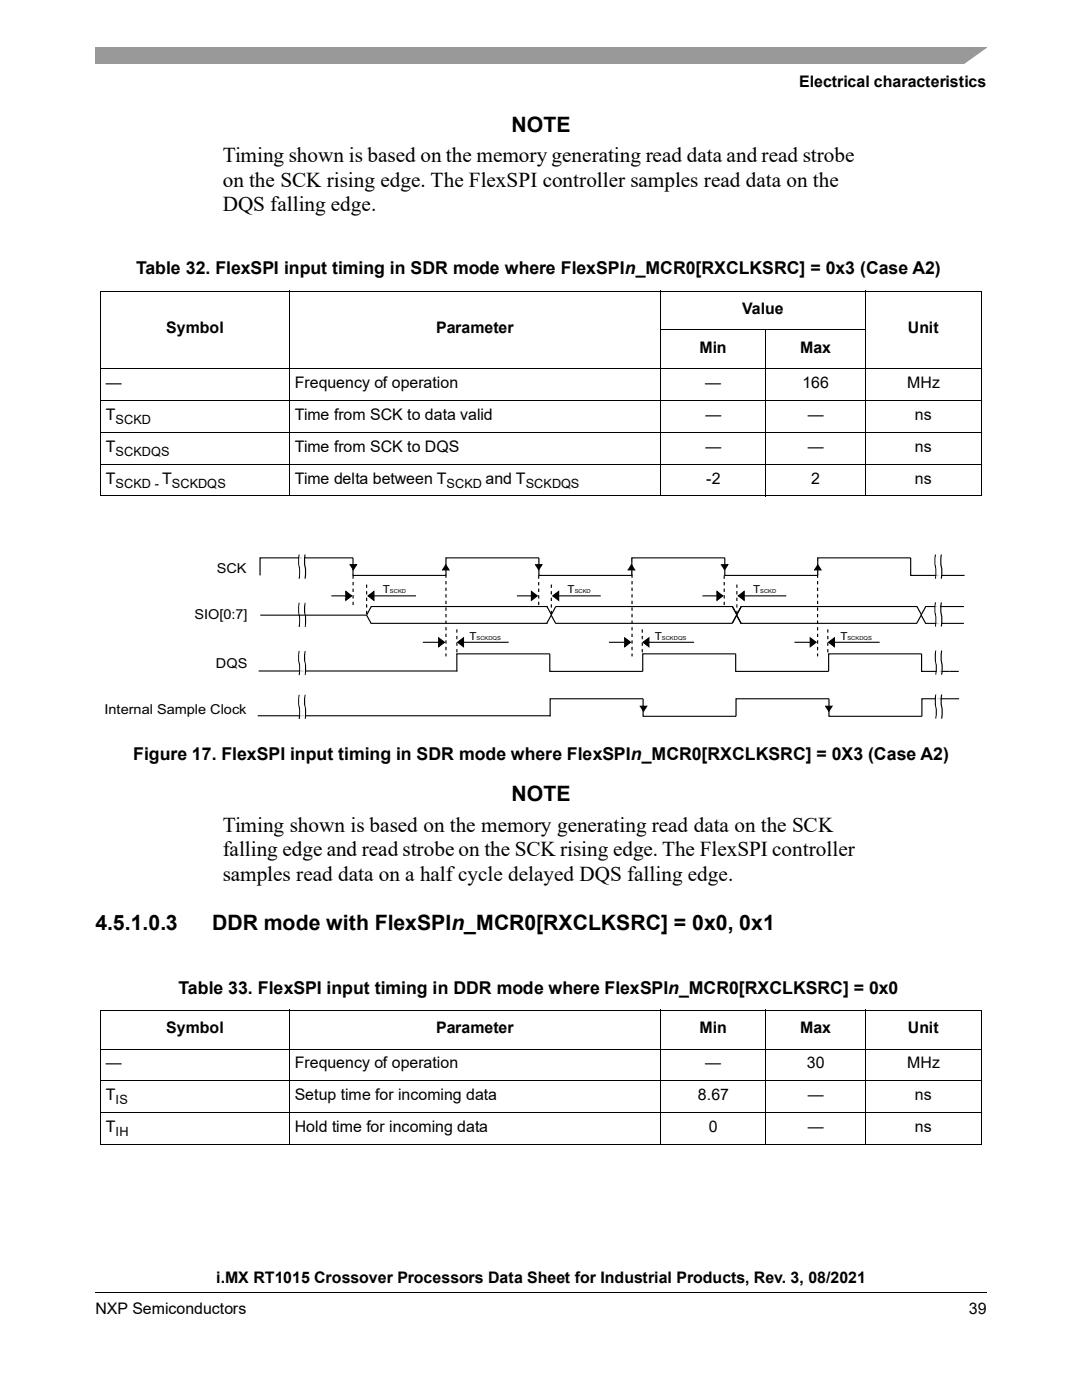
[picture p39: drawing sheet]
<svg xmlns="http://www.w3.org/2000/svg" width="216mm" height="279mm" viewBox="0 0 216 279" stroke-linecap="round" stroke-linejoin="round" font-family="sans-serif">
<defs><g id="words">
<g font-size="4.2">
<text x="102.1" y="26.3">NOTE</text>
<text x="44.4" y="32.3">Timing shown is based on the memory generating read data and read strobe</text>
<text x="44.4" y="37.3">on the SCK rising edge. The FlexSPI controller samples read data on the</text>
<text x="44.4" y="42.2">DQS falling edge.</text>
<text x="102.1" y="159.9">NOTE</text>
<text x="44.4" y="165.9">Timing shown is based on the memory generating read data on the SCK</text>
<text x="44.4" y="170.9">falling edge and read strobe on the SCK rising edge. The FlexSPI controller</text>
<text x="44.4" y="175.8">samples read data on a half cycle delayed DQS falling edge.</text>
<text x="19" y="185.7">4.5.1.0.3</text>
<text x="42.3" y="185.7">DDR mode with FlexSPIn_MCR0[RXCLKSRC] = 0x0, 0x1</text>
</g>
<g font-size="3.5">
<text x="27.2" y="54.8">Table 32. FlexSPI input timing in SDR mode where FlexSPIn_MCR0[RXCLKSRC] = 0x3 (Case A2)</text>
<text x="26.6" y="151.7">Figure 17. FlexSPI input timing in SDR mode where FlexSPIn_MCR0[RXCLKSRC] = 0X3 (Case A2)</text>
<text x="35.6" y="198.3">Table 33. FlexSPI input timing in DDR mode where FlexSPIn_MCR0[RXCLKSRC] = 0x0</text>
</g>
<g font-size="3.2">
<text x="159.5" y="17.4">Electrical characteristics</text>
<text x="148.1" y="62.6">Value</text>
<text x="33.2" y="66.5">Symbol</text>
<text x="87" y="66.5">Parameter</text>
<text x="139.6" y="70.4">Min</text>
<text x="159.7" y="70.4">Max</text>
<text x="181.2" y="66.5">Unit</text>
<text x="21.1" y="77.5">—</text>
<text x="58.8" y="77.5">Frequency of operation</text>
<text x="140.7" y="77.5">—</text>
<text x="160.1" y="77.5">166</text>
<text x="181" y="77.5">MHz</text>
<text x="21.1" y="83.8">T</text>
<text x="58.8" y="83.8">Time from SCK to data valid</text>
<text x="140.7" y="83.8">—</text>
<text x="161.2" y="83.8">—</text>
<text x="182.6" y="83.8">ns</text>
<text x="21.1" y="90.2">T</text>
<text x="58.8" y="90.2">Time from SCK to DQS</text>
<text x="140.7" y="90.2">—</text>
<text x="161.2" y="90.2">—</text>
<text x="182.6" y="90.2">ns</text>
<text x="21.1" y="96.5">T</text>
<text x="32.4" y="96.5">T</text>
<text x="58.8" y="96.5">Time delta between T</text>
<text x="96.9" y="96.5">and T</text>
<text x="140.9" y="96.5">-2</text>
<text x="161.9" y="96.5">2</text>
<text x="182.6" y="96.5">ns</text>
<text x="33.2" y="206.2">Symbol</text>
<text x="87" y="206.2">Parameter</text>
<text x="139.6" y="206.2">Min</text>
<text x="159.7" y="206.2">Max</text>
<text x="181.2" y="206.2">Unit</text>
<text x="21.1" y="213.2">—</text>
<text x="58.8" y="213.2">Frequency of operation</text>
<text x="140.7" y="213.2">—</text>
<text x="161" y="213.2">30</text>
<text x="181" y="213.2">MHz</text>
<text x="21.1" y="219.6">T</text>
<text x="58.8" y="219.6">Setup time for incoming data</text>
<text x="139.2" y="219.6">8.67</text>
<text x="161.2" y="219.6">—</text>
<text x="182.6" y="219.6">ns</text>
<text x="21.1" y="225.9">T</text>
<text x="58.8" y="225.9">Hold time for incoming data</text>
<text x="141.4" y="225.9">0</text>
<text x="161.2" y="225.9">—</text>
<text x="182.6" y="225.9">ns</text>
<text x="43.1" y="256.1">i.MX RT1015 Crossover Processors Data Sheet for Industrial Products, Rev. 3, 08/2021</text>
<text x="19" y="262.3">NXP Semiconductors</text>
<text x="193.3" y="262.3">39</text>
</g>
<g font-size="2.7">
<text x="43.3" y="114.4">SCK</text>
<text x="38.8" y="123.5">SIO[0:7]</text>
<text x="43.1" y="133.4">DQS</text>
<text x="20.9" y="142.5">Internal Sample Clock</text>
</g>
<g font-size="2.5">
<text x="23.1" y="84.6">SCKD</text>
<text x="23.1" y="91">SCKDQS</text>
<text x="23.1" y="97.3">SCKD -</text>
<text x="34.3" y="97.3">SCKDQS</text>
<text x="89.1" y="97.3">SCKD</text>
<text x="104.9" y="97.3">SCKDQS</text>
<text x="23.1" y="220.4">IS</text>
<text x="23.1" y="226.7">IH</text>
</g>
<g font-size="2.2">
<text x="76.4" y="118.4">T</text>
<text x="113.3" y="118.4">T</text>
<text x="150.3" y="118.4">T</text>
<text x="93.7" y="127.7">T</text>
<text x="130.7" y="127.7">T</text>
<text x="167.7" y="127.7">T</text>
</g>
<g font-size="1.1">
<text x="77.8" y="118.4">SCKD</text>
<text x="114.7" y="118.4">SCKD</text>
<text x="151.7" y="118.4">SCKD</text>
<text x="95.1" y="127.7">SCKDQS</text>
<text x="132.1" y="127.7">SCKDQS</text>
<text x="169.1" y="127.7">SCKDQS</text>
</g>
</g></defs>
<path d="M19 257.8v.2zM196.8 257.8l.1 .2z" fill="#000"/>
<path d="M19 257.9h177.8" fill="none" stroke="#000" stroke-width=".2"/>
<path d="M19 9.5h177.8v3.2h-177.8z" fill="#999"/>
<path d="M192 13l5.4-3.8h1.3v3.8z" fill-rule="evenodd" fill="#fff"/>
<g fill="none" stroke="#000" stroke-width=".2">
<path d="M20 58.1h175.9M20.1 58.2v40.7M57.7 58v41.1M131.8 58v41.1M172.6 58v41.1M195.8 58.2v40.7M20 73.6h175.9M20 79.9h175.9M131.7 65.8h41.1M152.8 65.7v33.4M20 86.3h175.9M20 92.6h175.9"/>
<path d="M20 99h175.9M20 201.6h175.9M20 209.4h175.9M20 215.7h175.9M20.1 201.7v26.6M57.7 201.5v27M131.8 201.5v27M152.8 201.5v27M172.6 201.5v27M195.8 201.7v26.6M20 222.1h175.9M20 228.4h175.9"/>
</g>
<g fill="#000">
<path d="M69.7 112.7h1.4l-.7 1.1zM69 118l1.2 .9-1.2 .9zM73.4 118.9l1.2-.9v1.8zM88.9 112.6l.7 1.1h-1.4zM106.7 112.7h1.4l-.7 1.1zM106 118l1.2 .9-1.2 .9zM110.3 118.9l1.2-.9v1.8zM125.9 112.6l.7 1.1h-1.4zM143.8 112.7h1.4l-.7 1.1zM143.1 118l1.1 .9-1.1 .9zM147.3 118.9l1.2-.9v1.8zM163.1 112.6l.7 1.1h-1.4z"/>
<path d="M87.5 127.3l1.2 .9-1.2 .9zM91.3 128.2l1.2-.9v1.8zM124.7 127.3l1.1 .9-1.1 .9zM128.3 128.2l1.2-.9v1.8zM161.7 127.3l1.1 .9-1.1 .9zM165.3 128.2l1.2-.9v1.8zM127.6 140.9h1.4l-.7 1.1zM164.6 140.9h1.4l-.7 1.1z"/>
</g>
<g fill="none" stroke="#000" stroke-width=".23">
<path d="M51.9 114.8v-3.5h18.5v3.5h18.6v-3.5h18.5v3.5h18.6v-3.5h18.5v3.5h18.6v-3.5h18.5v3.5h10.8M59.7 110.7l-.1 1.1 .2 2.1-.1 1.6M60.9 110.7l-.1 1.1 .2 2.1-.1 1.6M66.1 118.9h3.8M69 118l1.2 .9-1.2 .9zM69.7 112.7h1.4l-.7 1.1M73.4 118.9l1.2-.9v1.8zM73.8 118.9h9.2M88.9 112.6l.7 1.1h-1.4M103.1 118.9h3.8M106 118l1.2 .9-1.2 .9zM106.7 112.7h1.4l-.7 1.1"/>
<path d="M110.3 118.9l1.2-.9v1.8zM110.7 118.9h9.2M125.9 112.6l.7 1.1h-1.4M140.2 118.9h3.7M143.1 118l1.1 .9-1.1 .9zM143.8 112.7h1.4l-.7 1.1M147.3 118.9l1.2-.9v1.8zM147.7 118.9h9.2M163.1 112.6l.7 1.1h-1.4M186.7 110.7l-.1 1.1 .2 2.1-.1 1.6M187.8 110.7l-.1 1.1 .2 2.1-.1 1.6M51.6 133.9h39.7"/>
<path d="M51.9 122.8h21.3M59.7 129.9l-.1 1.6 .2 2.1-.1 1.1M59.7 138.7l-.1 1.6 .2 2.1-.1 1.1M59.7 120.3l-.1 1.1 .2 2.1-.1 1.6M60.9 129.9l-.1 1.6 .2 2.1-.1 1.1M60.9 138.7l-.1 1.6 .2 2.1-.1 1.1M60.9 120.3l-.1 1.1 .2 2.1-.1 1.6M73.2 122.8l.9 1.6M74 124.4h35.3M74 121h35.3M74.1 121.1l-.9 1.6M84.4 128.2h3.9"/>
<path d="M87.5 127.3l1.2 .9-1.2 .9zM91.2 134v-3.5h18.5v3.5h18.5v-3.5h18.6v3.5h18.5v-3.5h18.6v3.5h7.4M91.3 128.2l1.2-.9v1.8zM91.5 128.2h10M109.1 121l.9 1.7M110 122.8l.9 1.6M110.9 124.4h35.2M121.5 128.2h4M124.7 127.3l1.1 .9-1.1 .9zM128.3 128.2l1.2-.9v1.8zM128.5 128.2h10M146.1 121l.9 1.7"/>
<path d="M146.2 121h-35.3l-1.8 3.4M147 122.8l.9 1.6M147.7 124.4h35.3M147.7 121h35.3M147.9 121.1l-1.8 3.3M158.5 128.2h4M161.7 127.3l1.1 .9-1.1 .9zM165.3 128.2l1.2-.9v1.8zM165.5 128.2h10M182.9 121l.9 1.7M183.8 122.8l.9 1.6M184.6 124.4h7.7"/>
<path d="M184.6 121h7.7M184.7 121.1l-1.8 3.3M186.7 120.2l-.1 1.1 .2 2.1-.1 1.6M186.7 138.6l-.1 1.1 .2 2.1-.1 1.6M186.7 129.8l-.1 1.2 .2 2-.1 1.6M187.8 120.2l-.1 1.1 .2 2.1-.1 1.6M187.9 129.8l-.1 1.2 .2 2-.1 1.6M187.9 138.6l-.1 1.1 .2 2.1-.1 1.6M191.4 139.5h-7.4v3.5h-18.6v-3.5h-18.5v3.5h-18.6v-3.5h-18.5v3.5M51.4 142.8h58.5M127.6 140.9h1.4l-.7 1.1M164.6 140.9h1.4l-.7 1.1"/>
</g>
<path d="M126 111.3v3.5M163.2 111.3v3.5" fill="none" stroke="#b2b2b2" stroke-width=".23" stroke-dasharray=".7 .7" stroke-linecap="butt"/>
<g fill="none" stroke="#fff" stroke-width=".23">
<path d="M59.9 110.7l-.1 1.1 .3 2.1-.2 1.6M60.2 110.7l-.1 1.1 .2 2.1-.1 1.6M60.4 110.7l-.1 1.1 .2 2.1-.1 1.6M60.6 110.7l-.1 1.1 .2 2.1-.1 1.6M186.9 110.7l-.1 1.1 .2 2.1-.1 1.6M187.1 110.7l-.1 1.1 .2 2.1-.1 1.6M187.4 110.7l-.1 1.1 .2 2.1-.1 1.6M187.6 110.7l-.1 1.1 .2 2.1-.1 1.6M59.9 129.9l-.1 1.6 .3 2.1-.2 1.1M59.9 138.7l-.1 1.6 .3 2.1-.2 1.1M59.9 120.3l-.1 1.1 .3 2.1-.2 1.6M60.2 129.9l-.1 1.6 .2 2.1-.1 1.1"/>
<path d="M60.2 138.7l-.1 1.6 .2 2.1-.1 1.1M60.2 120.3l-.1 1.1 .2 2.1-.1 1.6M60.4 129.9l-.1 1.6 .2 2.1-.1 1.1M60.4 138.7l-.1 1.6 .2 2.1-.1 1.1M60.4 120.3l-.1 1.1 .2 2.1-.1 1.6M60.6 129.9l-.1 1.6 .2 2.1-.1 1.1M60.6 138.7l-.1 1.6 .2 2.1-.1 1.1M60.6 120.3l-.1 1.1 .2 2.1-.1 1.6M186.9 120.2l-.1 1.1 .2 2.1-.1 1.6M187 129.8l-.1 1.2 .2 2-.1 1.6M187 138.6l-.1 1.1 .2 2.1-.1 1.6M187.1 120.2l-.1 1.1 .2 2.1-.1 1.6"/>
<path d="M187.2 129.8l-.1 1.2 .2 2-.1 1.6M187.2 138.6l-.1 1.1 .2 2.1-.1 1.6M187.4 120.2l-.1 1.1 .2 2.1-.1 1.6M187.4 129.8l-.1 1.2 .2 2-.1 1.6M187.4 138.6l-.1 1.1 .2 2.1-.1 1.6M187.6 120.2l-.1 1.1 .2 2.1-.1 1.6M187.7 129.8l-.1 1.2 .2 2-.1 1.6M187.7 138.6l-.1 1.1 .2 2.1-.1 1.6"/>
</g>
<path d="M70.5 114.8v6.3M73.2 116.7v6.1M89 114.7v16.3M107.5 114.8v6.3M110 116.7v6.1M126.1 114.7v16.3M144.5 114.8v6.3M147 116.7v6.1M163.1 114.7v16.3M91.2 125.6v4.8M128.2 125.6v4.8M165.2 125.6v4.8" fill="none" stroke="#000" stroke-width=".23" stroke-dasharray=".7 .7" stroke-linecap="butt"/>
<use href="#words"/>
</svg>
